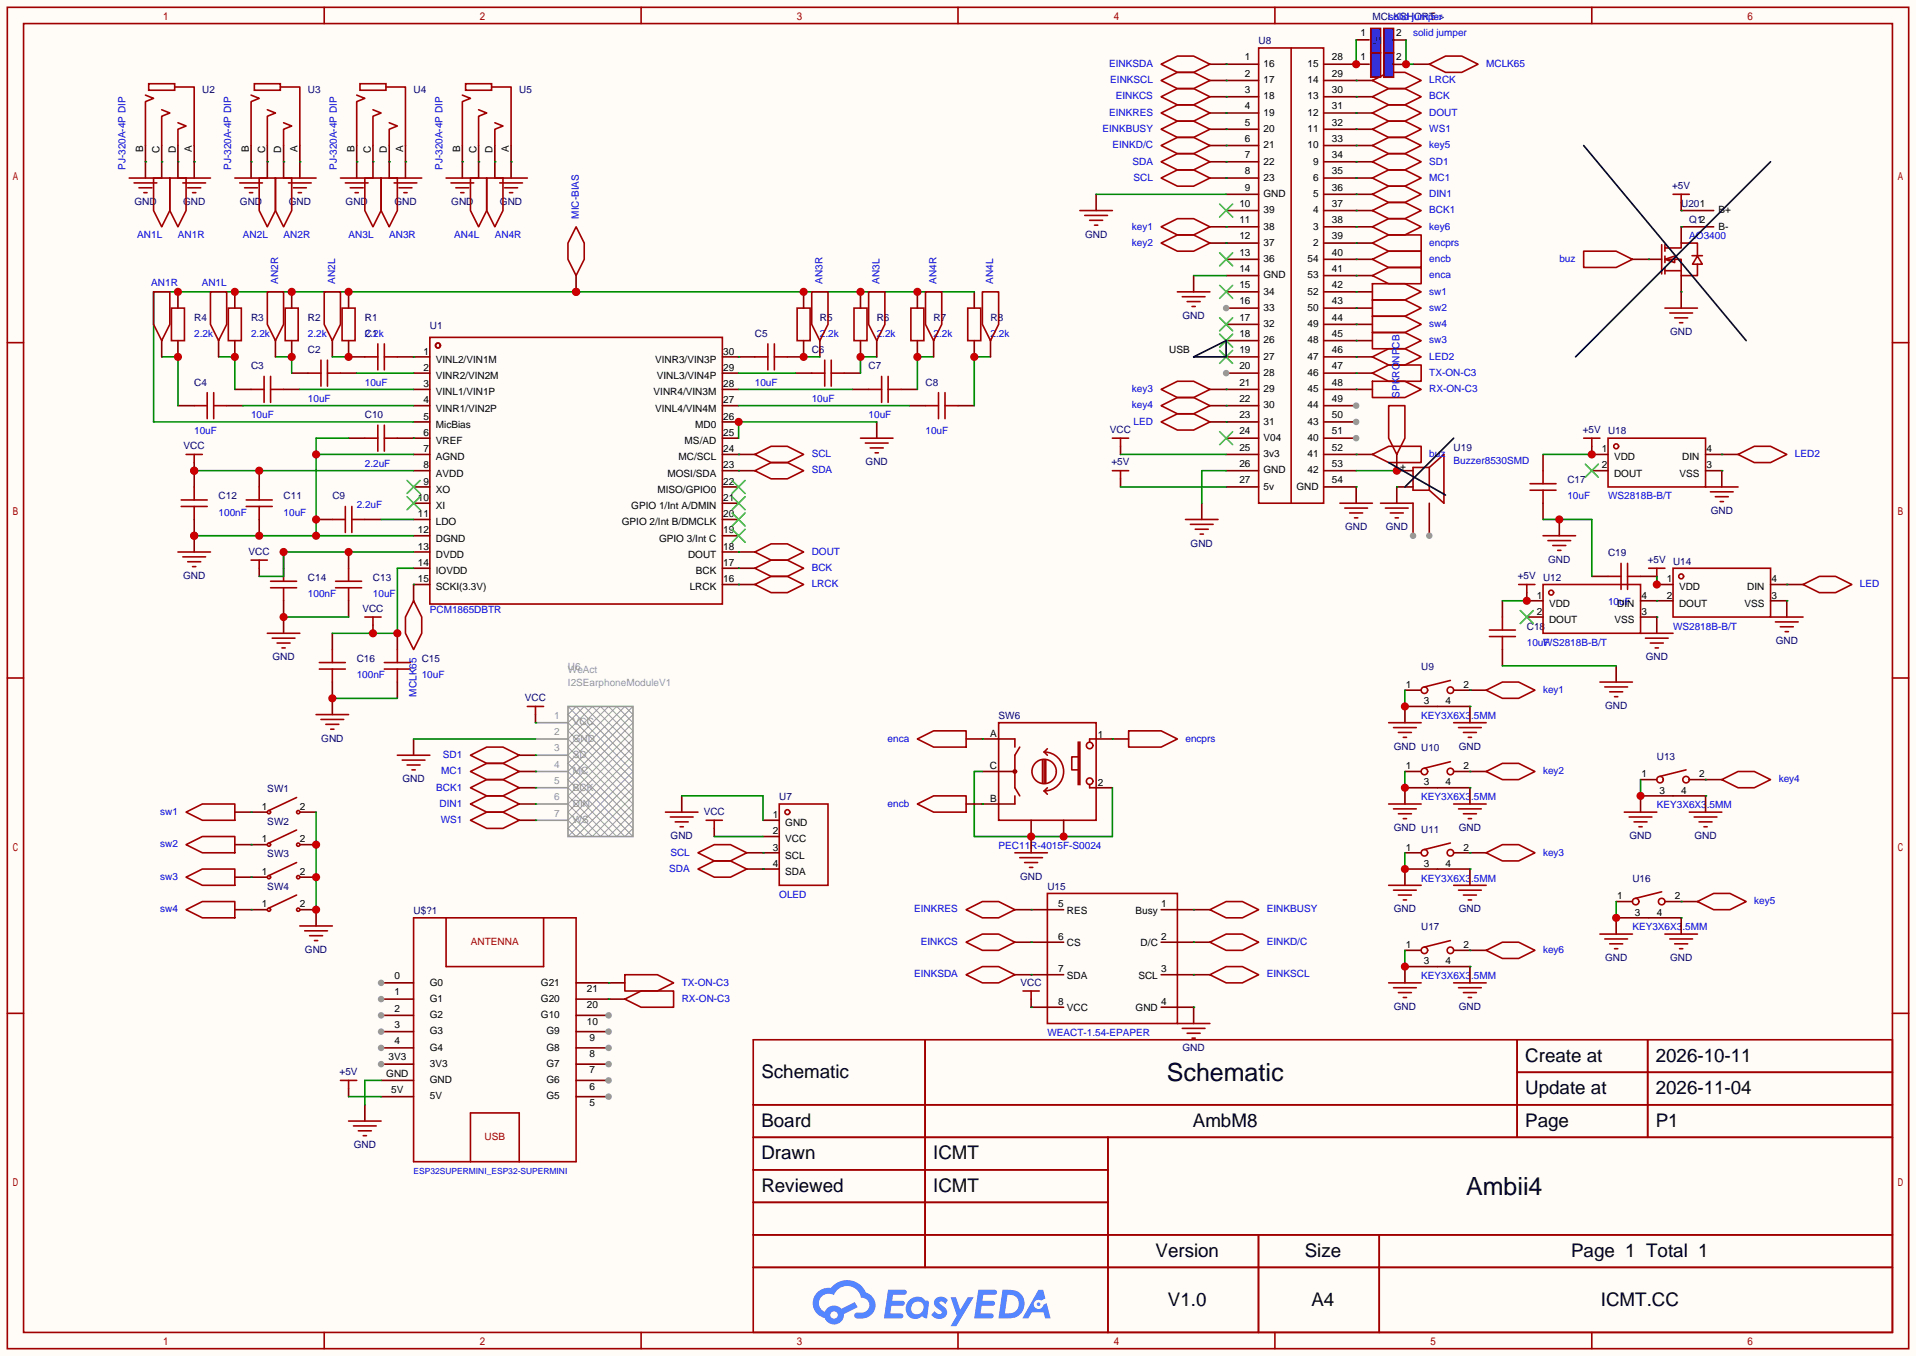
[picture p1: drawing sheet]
<svg xmlns="http://www.w3.org/2000/svg" width="299mm" height="212mm" viewBox="0 0 299 212" stroke-linecap="round" stroke-linejoin="round" font-family="sans-serif">
<defs><g id="words">
<g font-size="3.9">
<text x="182.4" y="168.9">Schematic</text>
<text x="229.1" y="186.7">Ambii4</text>
</g>
<g font-size="2.9">
<text x="238.4" y="165.9">Create at</text>
<text x="258.8" y="165.9">2026-10-11</text>
<text x="119" y="168.4">Schematic</text>
<text x="238.4" y="170.9">Update at</text>
<text x="258.8" y="170.9">2026-11-04</text>
<text x="119" y="176">Board</text>
<text x="186.4" y="176">AmbM8</text>
<text x="238.4" y="176">Page</text>
<text x="258.8" y="176">P1</text>
<text x="119" y="181.1">Drawn</text>
<text x="145.9" y="181.1">ICMT</text>
<text x="119" y="186.2">Reviewed</text>
<text x="145.9" y="186.2">ICMT</text>
<text x="180.6" y="196.3">Version</text>
<text x="203.9" y="196.3">Size</text>
<text x="245.6" y="196.3">Page 1 Total 1</text>
<text x="182.6" y="204">V1.0</text>
<text x="205" y="204">A4</text>
<text x="250.2" y="204">ICMT.CC</text>
</g>
<g font-size="1.6">
<text x="212.6" y="5.6">1</text>
<text x="218.2" y="5.6">2</text>
<text x="194.6" y="9.4">1</text>
<text x="194.6" y="12">2</text>
<text x="197.5" y="10.5">16</text>
<text x="204.4" y="10.5">15</text>
<text x="208.2" y="9.4">28</text>
<text x="208.2" y="12">29</text>
<text x="212.6" y="9.4">1</text>
<text x="218.2" y="9.4">2</text>
<text x="194.6" y="14.5">3</text>
<text x="194.6" y="17.1">4</text>
<text x="197.5" y="13">17</text>
<text x="197.5" y="15.5">18</text>
<text x="204.4" y="13">14</text>
<text x="204.4" y="15.5">13</text>
<text x="208.2" y="14.5">30</text>
<text x="208.2" y="17.1">31</text>
<text x="22.4" y="23.8" transform="rotate(-90 22.4 23.8)">B</text>
<text x="24.9" y="23.9" transform="rotate(-90 24.9 23.9)">C</text>
<text x="27.5" y="23.9" transform="rotate(-90 27.5 23.9)">D</text>
<text x="30" y="23.8" transform="rotate(-90 30 23.8)">A</text>
<text x="38.9" y="23.8" transform="rotate(-90 38.9 23.8)">B</text>
<text x="41.4" y="23.9" transform="rotate(-90 41.4 23.9)">C</text>
<text x="44" y="23.9" transform="rotate(-90 44 23.9)">D</text>
<text x="46.5" y="23.8" transform="rotate(-90 46.5 23.8)">A</text>
<text x="55.4" y="23.8" transform="rotate(-90 55.4 23.8)">B</text>
<text x="57.9" y="23.9" transform="rotate(-90 57.9 23.9)">C</text>
<text x="60.5" y="23.9" transform="rotate(-90 60.5 23.9)">D</text>
<text x="63" y="23.8" transform="rotate(-90 63 23.8)">A</text>
<text x="71.9" y="23.8" transform="rotate(-90 71.9 23.8)">B</text>
<text x="74.5" y="23.9" transform="rotate(-90 74.5 23.9)">C</text>
<text x="77" y="23.9" transform="rotate(-90 77 23.9)">D</text>
<text x="79.5" y="23.8" transform="rotate(-90 79.5 23.8)">A</text>
<text x="194.6" y="19.6">5</text>
<text x="194.6" y="22.1">6</text>
<text x="197.5" y="18.1">19</text>
<text x="197.5" y="20.6">20</text>
<text x="197.5" y="23.2">21</text>
<text x="204.4" y="18.1">12</text>
<text x="204.4" y="20.6">11</text>
<text x="204.4" y="23.2">10</text>
<text x="208.2" y="19.6">32</text>
<text x="208.2" y="22.1">33</text>
<text x="194.6" y="24.7">7</text>
<text x="194.6" y="27.2">8</text>
<text x="194.6" y="29.8">9</text>
<text x="197.5" y="25.7">22</text>
<text x="197.5" y="28.2">23</text>
<text x="205.3" y="25.7">9</text>
<text x="205.3" y="28.2">6</text>
<text x="208.2" y="24.7">34</text>
<text x="208.2" y="27.2">35</text>
<text x="208.2" y="29.8">36</text>
<text x="193.7" y="32.3">10</text>
<text x="193.7" y="34.8">11</text>
<text x="197.5" y="30.8">GND</text>
<text x="197.5" y="33.3">39</text>
<text x="197.5" y="35.9">38</text>
<text x="205.3" y="30.8">5</text>
<text x="205.3" y="33.3">4</text>
<text x="205.3" y="35.9">3</text>
<text x="208.2" y="32.3">37</text>
<text x="208.2" y="34.8">38</text>
<text x="268.6" y="33.3">B+</text>
<text x="268.6" y="35.9">B-</text>
<text x="193.7" y="37.4">12</text>
<text x="193.7" y="39.9">13</text>
<text x="197.5" y="38.4">37</text>
<text x="197.5" y="40.9">36</text>
<text x="204.4" y="40.9">54</text>
<text x="205.3" y="38.4">2</text>
<text x="208.2" y="37.4">39</text>
<text x="208.2" y="39.9">40</text>
<text x="193.7" y="42.5">14</text>
<text x="193.7" y="45">15</text>
<text x="193.7" y="47.5">16</text>
<text x="197.5" y="43.5">GND</text>
<text x="197.5" y="46">34</text>
<text x="204.4" y="43.5">53</text>
<text x="204.4" y="46">52</text>
<text x="208.2" y="42.5">41</text>
<text x="208.2" y="45">42</text>
<text x="208.2" y="47.5">43</text>
<text x="193.7" y="50.1">17</text>
<text x="193.7" y="52.6">18</text>
<text x="197.5" y="48.6">33</text>
<text x="197.5" y="51.1">32</text>
<text x="197.5" y="53.6">26</text>
<text x="204.4" y="48.6">50</text>
<text x="204.4" y="51.1">49</text>
<text x="204.4" y="53.6">48</text>
<text x="208.2" y="50.1">44</text>
<text x="208.2" y="52.6">45</text>
<text x="66.2" y="55.4">1</text>
<text x="66.2" y="57.9">2</text>
<text x="68.1" y="56.7">VINL2/VIN1M</text>
<text x="68.1" y="59.2">VINR2/VIN2M</text>
<text x="102.4" y="56.7">VINR3/VIN3P</text>
<text x="102.7" y="59.2">VINL3/VIN4P</text>
<text x="113" y="57.9">29</text>
<text x="113" y="55.4">30</text>
<text x="182.8" y="55.2">USB</text>
<text x="193.7" y="55.2">19</text>
<text x="193.7" y="57.7">20</text>
<text x="197.5" y="56.2">27</text>
<text x="197.5" y="58.7">28</text>
<text x="204.4" y="56.2">47</text>
<text x="204.4" y="58.7">46</text>
<text x="208.2" y="55.2">46</text>
<text x="208.2" y="57.7">47</text>
<text x="66.2" y="60.5">3</text>
<text x="66.2" y="63">4</text>
<text x="66.2" y="65.6">5</text>
<text x="68.1" y="61.8">VINL1/VIN1P</text>
<text x="68.1" y="64.3">VINR1/VIN2P</text>
<text x="102.2" y="61.8">VINR4/VIN3M</text>
<text x="102.4" y="64.3">VINL4/VIN4M</text>
<text x="113" y="65.6">26</text>
<text x="113" y="63">27</text>
<text x="113" y="60.5">28</text>
<text x="193.7" y="60.2">21</text>
<text x="193.7" y="62.8">22</text>
<text x="193.7" y="65.3">23</text>
<text x="197.5" y="61.3">29</text>
<text x="197.5" y="63.8">30</text>
<text x="204.4" y="61.3">45</text>
<text x="204.4" y="63.8">44</text>
<text x="208.2" y="60.2">48</text>
<text x="208.2" y="62.8">49</text>
<text x="208.2" y="65.3">50</text>
<text x="66.2" y="68.1">6</text>
<text x="66.2" y="70.6">7</text>
<text x="68.1" y="66.8">MicBias</text>
<text x="68.1" y="69.4">VREF</text>
<text x="68.1" y="71.9">AGND</text>
<text x="106.1" y="71.9">MC/SCL</text>
<text x="107" y="69.4">MS/AD</text>
<text x="108.7" y="66.8">MD0</text>
<text x="113" y="70.6">24</text>
<text x="113" y="68.1">25</text>
<text x="193.7" y="67.9">24</text>
<text x="193.7" y="70.4">25</text>
<text x="197.5" y="66.3">31</text>
<text x="197.5" y="68.9">V04</text>
<text x="197.5" y="71.4">3v3</text>
<text x="204.4" y="66.3">43</text>
<text x="204.4" y="68.9">40</text>
<text x="204.4" y="71.4">41</text>
<text x="208.2" y="67.9">51</text>
<text x="208.2" y="70.4">52</text>
<text x="250.3" y="70.6">1</text>
<text x="252.3" y="71.9">VDD</text>
<text x="262.9" y="71.9">DIN</text>
<text x="266.7" y="70.6">4</text>
<text x="66.2" y="73.2">8</text>
<text x="66.2" y="75.7">9</text>
<text x="68.1" y="74.5">AVDD</text>
<text x="68.1" y="77">XO</text>
<text x="102.8" y="77">MISO/GPIO0</text>
<text x="104.3" y="74.5">MOSI/SDA</text>
<text x="113" y="75.7">22</text>
<text x="113" y="73.2">23</text>
<text x="193.7" y="72.9">26</text>
<text x="193.7" y="75.5">27</text>
<text x="197.5" y="74">GND</text>
<text x="197.5" y="76.5">5v</text>
<text x="202.6" y="76.5">GND</text>
<text x="204.4" y="74">42</text>
<text x="208.2" y="72.9">53</text>
<text x="208.2" y="75.5">54</text>
<text x="218.8" y="73.4">+</text>
<text x="250.3" y="73.2">2</text>
<text x="252.3" y="74.5">DOUT</text>
<text x="262.5" y="74.5">VSS</text>
<text x="266.7" y="73.2">3</text>
<text x="65.3" y="78.3">10</text>
<text x="65.3" y="80.8">11</text>
<text x="65.3" y="83.3">12</text>
<text x="68.1" y="79.5">XI</text>
<text x="68.1" y="82.1">LDO</text>
<text x="97.2" y="82.1">GPIO 2/Int B/DMCLK</text>
<text x="98.7" y="79.5">GPIO 1/Int A/DMIN</text>
<text x="113" y="83.3">19</text>
<text x="113" y="80.8">20</text>
<text x="113" y="78.3">21</text>
<text x="65.3" y="85.9">13</text>
<text x="65.3" y="88.4">14</text>
<text x="68.1" y="84.6">DGND</text>
<text x="68.1" y="87.2">DVDD</text>
<text x="68.1" y="89.7">IOVDD</text>
<text x="103" y="84.6">GPIO 3/Int C</text>
<text x="107.5" y="87.2">DOUT</text>
<text x="108.8" y="89.7">BCK</text>
<text x="113" y="88.4">17</text>
<text x="113" y="85.9">18</text>
<text x="65.3" y="91">15</text>
<text x="68.1" y="92.2">SCKI(3.3V)</text>
<text x="107.8" y="92.2">LRCK</text>
<text x="113" y="91">16</text>
<text x="240.2" y="93.5">1</text>
<text x="242.1" y="94.8">VDD</text>
<text x="252.8" y="94.8">DIN</text>
<text x="256.5" y="93.5">4</text>
<text x="260.5" y="91">1</text>
<text x="260.5" y="93.5">2</text>
<text x="262.4" y="92.2">VDD</text>
<text x="262.4" y="94.8">DOUT</text>
<text x="272.7" y="94.8">VSS</text>
<text x="273.1" y="92.2">DIN</text>
<text x="276.9" y="93.5">3</text>
<text x="276.9" y="91">4</text>
<text x="240.2" y="96">2</text>
<text x="242.1" y="97.3">DOUT</text>
<text x="252.3" y="97.3">VSS</text>
<text x="256.5" y="96">3</text>
<text x="219.7" y="107.5">1</text>
<text x="228.7" y="107.5">2</text>
<text x="222.5" y="110">3</text>
<text x="225.9" y="110">4</text>
<text x="154.8" y="115.1">A</text>
<text x="171.6" y="115.2">1</text>
<text x="154.7" y="120.2">C</text>
<text x="154.8" y="125.3">B</text>
<text x="171.6" y="122.9">2</text>
<text x="219.7" y="120.2">1</text>
<text x="222.5" y="122.7">3</text>
<text x="225.9" y="122.7">4</text>
<text x="228.7" y="120.2">2</text>
<text x="256.6" y="121.4">1</text>
<text x="259.4" y="124">3</text>
<text x="262.8" y="124">4</text>
<text x="265.6" y="121.4">2</text>
<text x="40.9" y="131.6">1</text>
<text x="40.9" y="126.5">1</text>
<text x="46.9" y="131.6">2</text>
<text x="46.9" y="126.5">2</text>
<text x="120.8" y="127.8">1</text>
<text x="120.8" y="130.3">2</text>
<text x="122.7" y="129.1">GND</text>
<text x="122.7" y="131.6">VCC</text>
<text x="40.9" y="136.7">1</text>
<text x="46.9" y="136.7">2</text>
<text x="120.8" y="132.9">3</text>
<text x="120.8" y="135.4">4</text>
<text x="122.7" y="134.1">SCL</text>
<text x="122.7" y="136.7">SDA</text>
<text x="219.7" y="132.9">1</text>
<text x="222.5" y="135.4">3</text>
<text x="225.9" y="135.4">4</text>
<text x="228.7" y="132.9">2</text>
<text x="40.9" y="141.8">1</text>
<text x="46.9" y="141.8">2</text>
<text x="165.4" y="141.8">5</text>
<text x="166.8" y="142.8">RES</text>
<text x="177.5" y="142.8">Busy</text>
<text x="181.5" y="141.8">1</text>
<text x="252.8" y="140.5">1</text>
<text x="255.5" y="143">3</text>
<text x="259" y="143">4</text>
<text x="261.7" y="140.5">2</text>
<text x="165.4" y="146.8">6</text>
<text x="166.8" y="147.9">CS</text>
<text x="178.3" y="147.9">D/C</text>
<text x="181.5" y="146.8">2</text>
<text x="219.7" y="148.1">1</text>
<text x="228.7" y="148.1">2</text>
<text x="61.7" y="153">0</text>
<text x="61.7" y="155.5">1</text>
<text x="67.2" y="154">G0</text>
<text x="84.6" y="154">G21</text>
<text x="91.7" y="155">21</text>
<text x="165.4" y="151.9">7</text>
<text x="166.8" y="152.9">SDA</text>
<text x="177.9" y="152.9">SCL</text>
<text x="181.5" y="151.9">3</text>
<text x="222.5" y="150.7">3</text>
<text x="225.9" y="150.7">4</text>
<text x="61.7" y="158">2</text>
<text x="61.7" y="160.6">3</text>
<text x="67.2" y="156.5">G1</text>
<text x="67.2" y="159.1">G2</text>
<text x="67.2" y="161.6">G3</text>
<text x="84.6" y="159.1">G10</text>
<text x="84.6" y="156.5">G20</text>
<text x="85.4" y="161.6">G9</text>
<text x="91.7" y="160.1">10</text>
<text x="91.7" y="157.5">20</text>
<text x="165.4" y="157">8</text>
<text x="166.8" y="158">VCC</text>
<text x="177.5" y="158">GND</text>
<text x="181.5" y="157">4</text>
<text x="60.7" y="165.7">3V3</text>
<text x="61.7" y="163.1">4</text>
<text x="67.2" y="166.7">3V3</text>
<text x="67.2" y="164.1">G4</text>
<text x="85.4" y="166.7">G7</text>
<text x="85.4" y="164.1">G8</text>
<text x="92.1" y="167.7">7</text>
<text x="92.1" y="165.1">8</text>
<text x="92.1" y="162.6">9</text>
<text x="60.4" y="168.2">GND</text>
<text x="61.1" y="170.7">5V</text>
<text x="67.2" y="171.8">5V</text>
<text x="67.2" y="169.2">GND</text>
<text x="85.4" y="171.8">G5</text>
<text x="85.4" y="169.2">G6</text>
<text x="92.1" y="172.8">5</text>
<text x="92.1" y="170.2">6</text>
</g>
<g font-size="1.6" fill="#000080">
<text x="214.5" y="3.1">MCLKSHORT-&gt;</text>
<text x="196.7" y="6.9">U8</text>
<text x="214.5" y="6.9">J1</text>
<text x="31.6" y="14.5">U2</text>
<text x="48.1" y="14.5">U3</text>
<text x="64.6" y="14.5">U4</text>
<text x="81.2" y="14.5">U5</text>
<text x="261.4" y="29.5">+5V</text>
<text x="21" y="32.1">GND</text>
<text x="28.6" y="32.1">GND</text>
<text x="37.5" y="32.1">GND</text>
<text x="45.1" y="32.1">GND</text>
<text x="54" y="32.1">GND</text>
<text x="61.6" y="32.1">GND</text>
<text x="70.5" y="32.1">GND</text>
<text x="78.1" y="32.1">GND</text>
<text x="262.8" y="32.3">U201</text>
<text x="264" y="34.8">Q12</text>
<text x="169.6" y="37.1">GND</text>
<text x="30.4" y="50.1">R4</text>
<text x="39.2" y="50.1">R3</text>
<text x="48.1" y="50.1">R2</text>
<text x="57" y="50.1">R1</text>
<text x="57" y="52.6">C1</text>
<text x="67.2" y="51.4">U1</text>
<text x="118" y="52.6">C5</text>
<text x="128.1" y="50.1">R5</text>
<text x="137" y="50.1">R6</text>
<text x="145.9" y="50.1">R7</text>
<text x="154.8" y="50.1">R8</text>
<text x="184.8" y="49.8">GND</text>
<text x="261" y="52.4">GND</text>
<text x="39.2" y="57.7">C3</text>
<text x="48.1" y="55.2">C2</text>
<text x="126.9" y="55.2">C6</text>
<text x="135.8" y="57.7">C7</text>
<text x="30.4" y="60.2">C4</text>
<text x="57" y="65.3">C10</text>
<text x="144.7" y="60.2">C8</text>
<text x="28.7" y="70.2">VCC</text>
<text x="173.5" y="67.6">VCC</text>
<text x="227.2" y="70.4">U19</text>
<text x="247.4" y="67.6">+5V</text>
<text x="251.3" y="67.9">U18</text>
<text x="135.3" y="72.7">GND</text>
<text x="173.7" y="72.7">+5V</text>
<text x="245" y="75.5">C17</text>
<text x="34.2" y="78">C12</text>
<text x="44.3" y="78">C11</text>
<text x="51.9" y="78">C9</text>
<text x="210.2" y="82.9">GND</text>
<text x="216.6" y="82.9">GND</text>
<text x="267.4" y="80.3">GND</text>
<text x="38.9" y="86.7">VCC</text>
<text x="186.1" y="85.4">GND</text>
<text x="242" y="87.9">GND</text>
<text x="251.3" y="86.9">C19</text>
<text x="257.5" y="87.9">+5V</text>
<text x="261.5" y="88.2">U14</text>
<text x="28.6" y="90.5">GND</text>
<text x="48.1" y="90.7">C14</text>
<text x="56.6" y="95.6">VCC</text>
<text x="58.3" y="90.7">C13</text>
<text x="237.2" y="90.5">+5V</text>
<text x="241.2" y="90.7">U12</text>
<text x="238.6" y="98.3">C18</text>
<text x="277.5" y="100.6">GND</text>
<text x="42.6" y="103.2">GND</text>
<text x="55.8" y="103.4">C16</text>
<text x="65.9" y="103.4">C15</text>
<text x="222.1" y="104.7">U9</text>
<text x="257.2" y="103.2">GND</text>
<text x="82" y="109.5">VCC</text>
<text x="156.1" y="112.3">SW6</text>
<text x="250.9" y="110.8">GND</text>
<text x="50.2" y="115.9">GND</text>
<text x="217.8" y="117.1">GND U10</text>
<text x="228" y="117.1">GND</text>
<text x="259" y="118.7">U13</text>
<text x="41.8" y="123.7">SW1</text>
<text x="62.9" y="122.2">GND</text>
<text x="121.8" y="125">U7</text>
<text x="41.8" y="128.8">SW2</text>
<text x="104.8" y="131.1">GND</text>
<text x="110" y="127.3">VCC</text>
<text x="217.8" y="129.8">GND U11</text>
<text x="228" y="129.8">GND</text>
<text x="254.7" y="131.1">GND</text>
<text x="264.8" y="131.1">GND</text>
<text x="41.8" y="133.9">SW3</text>
<text x="159.4" y="137.5">GND</text>
<text x="255.1" y="137.7">U16</text>
<text x="41.8" y="139">SW4</text>
<text x="64.6" y="142.8">U$?1</text>
<text x="163.7" y="139">U15</text>
<text x="217.8" y="142.5">GND</text>
<text x="228" y="142.5">GND</text>
<text x="47.7" y="148.9">GND</text>
<text x="222.1" y="145.3">U17</text>
<text x="159.5" y="154">VCC</text>
<text x="250.9" y="150.2">GND</text>
<text x="261" y="150.2">GND</text>
<text x="217.8" y="157.8">GND</text>
<text x="228" y="157.8">GND</text>
<text x="53.1" y="167.9">+5V</text>
<text x="184.8" y="164.1">GND</text>
<text x="55.3" y="179.4">GND</text>
</g>
<g font-size="1.6" fill="#00f">
<text x="217" y="3.1">solid jumper</text>
<text x="220.9" y="5.6">solid jumper</text>
<text x="173.4" y="10.5">EINKSDA</text>
<text x="232.3" y="10.5">MCLK65</text>
<text x="173.5" y="13">EINKSCL</text>
<text x="174.4" y="15.5">EINKCS</text>
<text x="223.4" y="13">LRCK</text>
<text x="223.4" y="15.5">BCK</text>
<text x="172.3" y="20.6">EINKBUSY</text>
<text x="173.4" y="18.1">EINKRES</text>
<text x="173.9" y="23.2">EINKD/C</text>
<text x="223.4" y="18.1">DOUT</text>
<text x="223.4" y="20.6">WS1</text>
<text x="223.4" y="23.2">key5</text>
<text x="19.6" y="26.5" transform="rotate(-90 19.6 26.5)">PJ-320A-4P DIP</text>
<text x="36.1" y="26.5" transform="rotate(-90 36.1 26.5)">PJ-320A-4P DIP</text>
<text x="52.6" y="26.5" transform="rotate(-90 52.6 26.5)">PJ-320A-4P DIP</text>
<text x="69.1" y="26.5" transform="rotate(-90 69.1 26.5)">PJ-320A-4P DIP</text>
<text x="177" y="25.7">SDA</text>
<text x="177.2" y="28.2">SCL</text>
<text x="223.4" y="25.7">SD1</text>
<text x="223.4" y="28.2">MC1</text>
<text x="90.5" y="34.2" transform="rotate(-90 90.5 34.2)">MIC-BIAS</text>
<text x="176.9" y="35.9">key1</text>
<text x="223.4" y="33.3">BCK1</text>
<text x="223.4" y="30.8">DIN1</text>
<text x="223.4" y="35.9">key6</text>
<text x="21.5" y="37.1">AN1L</text>
<text x="27.8" y="37.1">AN1R</text>
<text x="38" y="37.1">AN2L</text>
<text x="44.3" y="37.1">AN2R</text>
<text x="54.5" y="37.1">AN3L</text>
<text x="60.8" y="37.1">AN3R</text>
<text x="71" y="37.1">AN4L</text>
<text x="77.3" y="37.1">AN4R</text>
<text x="176.9" y="38.4">key2</text>
<text x="223.4" y="40.9">encb</text>
<text x="223.4" y="38.4">encprs</text>
<text x="243.7" y="40.9">buz</text>
<text x="264" y="37.4">AO3400</text>
<text x="23.6" y="44.8">AN1R</text>
<text x="31.5" y="44.8">AN1L</text>
<text x="43.5" y="44.3" transform="rotate(-90 43.5 44.3)">AN2R</text>
<text x="52.4" y="44.3" transform="rotate(-90 52.4 44.3)">AN2L</text>
<text x="128.6" y="44.3" transform="rotate(-90 128.6 44.3)">AN3R</text>
<text x="137.5" y="44.3" transform="rotate(-90 137.5 44.3)">AN3L</text>
<text x="146.4" y="44.3" transform="rotate(-90 146.4 44.3)">AN4R</text>
<text x="155.2" y="44.3" transform="rotate(-90 155.2 44.3)">AN4L</text>
<text x="223.4" y="46">sw1</text>
<text x="223.4" y="43.5">enca</text>
<text x="30.4" y="52.6">2.2k</text>
<text x="39.2" y="52.6">2.2k</text>
<text x="48.1" y="52.6">2.2k</text>
<text x="57" y="52.6">2.2k</text>
<text x="128.1" y="52.6">2.2k</text>
<text x="137" y="52.6">2.2k</text>
<text x="145.9" y="52.6">2.2k</text>
<text x="154.8" y="52.6">2.2k</text>
<text x="223.4" y="53.6">sw3</text>
<text x="223.4" y="51.1">sw4</text>
<text x="223.4" y="48.6">sw2</text>
<text x="223.4" y="58.7">TX-ON-C3</text>
<text x="223.4" y="56.2">LED2</text>
<text x="39.2" y="65.3">10uF</text>
<text x="48.1" y="62.8">10uF</text>
<text x="57" y="60.2">10uF</text>
<text x="118" y="60.2">10uF</text>
<text x="126.9" y="62.8">10uF</text>
<text x="135.8" y="65.3">10uF</text>
<text x="176.9" y="63.8">key4</text>
<text x="176.9" y="61.3">key3</text>
<text x="218.7" y="62.1" transform="rotate(-90 218.7 62.1)">SPKRONPCB</text>
<text x="223.4" y="61.3">RX-ON-C3</text>
<text x="30.4" y="67.9">10uF</text>
<text x="126.9" y="71.4">SCL</text>
<text x="144.7" y="67.9">10uF</text>
<text x="177.2" y="66.3">LED</text>
<text x="223.4" y="71.4">buz</text>
<text x="280.5" y="71.4">LED2</text>
<text x="57" y="72.9">2.2uF</text>
<text x="126.9" y="74">SDA</text>
<text x="227.2" y="72.4">Buzzer8530SMD</text>
<text x="34.2" y="80.6">100nF</text>
<text x="44.3" y="80.6">10uF</text>
<text x="55.8" y="79.3">2.2uF</text>
<text x="245" y="78">10uF</text>
<text x="251.3" y="78">WS2818B-B/T</text>
<text x="126.9" y="89.2">BCK</text>
<text x="126.9" y="86.7">DOUT</text>
<text x="48.1" y="93.3">100nF</text>
<text x="58.3" y="93.3">10uF</text>
<text x="67.2" y="95.8">PCM1865DBTR</text>
<text x="126.9" y="91.7">LRCK</text>
<text x="251.3" y="94.5">10uF</text>
<text x="290.7" y="91.7">LED</text>
<text x="238.6" y="100.9">10uF</text>
<text x="241.2" y="100.9">WS2818B-B/T</text>
<text x="261.5" y="98.3">WS2818B-B/T</text>
<text x="55.8" y="106">100nF</text>
<text x="65.9" y="106">10uF</text>
<text x="65.1" y="108.8" transform="rotate(-90 65.1 108.8)">MCLK65</text>
<text x="222.1" y="112.3">KEY3X6X3.5MM</text>
<text x="241.2" y="108.3">key1</text>
<text x="69.2" y="118.4">SD1</text>
<text x="138.7" y="115.9">enca</text>
<text x="185.3" y="115.9">encprs</text>
<text x="68.2" y="123.5">BCK1</text>
<text x="69" y="121">MC1</text>
<text x="222.1" y="125">KEY3X6X3.5MM</text>
<text x="241.2" y="121">key2</text>
<text x="278" y="122.2">key4</text>
<text x="25" y="127.3">sw1</text>
<text x="68.7" y="126">DIN1</text>
<text x="68.9" y="128.6">WS1</text>
<text x="138.7" y="126">encb</text>
<text x="259" y="126.3">KEY3X6X3.5MM</text>
<text x="25" y="132.4">sw2</text>
<text x="25" y="137.5">sw3</text>
<text x="104.6" y="136.2">SDA</text>
<text x="104.8" y="133.7">SCL</text>
<text x="156.1" y="132.6">PEC11R-4015F-S0024</text>
<text x="222.1" y="137.7">KEY3X6X3.5MM</text>
<text x="241.2" y="133.7">key3</text>
<text x="25" y="142.5">sw4</text>
<text x="121.8" y="140.3">OLED</text>
<text x="142.9" y="142.5">EINKRES</text>
<text x="198" y="142.5">EINKBUSY</text>
<text x="274.2" y="141.3">key5</text>
<text x="143.9" y="147.6">EINKCS</text>
<text x="198" y="147.6">EINKD/C</text>
<text x="241.2" y="148.9">key6</text>
<text x="255.1" y="145.3">KEY3X6X3.5MM</text>
<text x="106.6" y="154">TX-ON-C3</text>
<text x="142.9" y="152.7">EINKSDA</text>
<text x="198" y="152.7">EINKSCL</text>
<text x="222.1" y="153">KEY3X6X3.5MM</text>
<text x="106.6" y="156.5">RX-ON-C3</text>
<text x="163.7" y="161.8">WEACT-1.54-EPAPER</text>
</g>
<g font-size="1.6" fill="#999">
<text x="88.8" y="105.2">WeAct</text>
<text x="88.8" y="107.2">I2SEarphoneModuleV1</text>
<text x="88.8" y="104.7">U6</text>
<text x="86.6" y="112.3">1</text>
<text x="89.5" y="113.3">VCC</text>
<text x="86.6" y="114.9">2</text>
<text x="86.6" y="117.4">3</text>
<text x="86.6" y="119.9">4</text>
<text x="89.5" y="115.9">GND</text>
<text x="89.5" y="118.4">SD</text>
<text x="86.6" y="122.5">5</text>
<text x="86.6" y="125">6</text>
<text x="89.5" y="121">MC</text>
<text x="89.5" y="123.5">BCK</text>
<text x="86.6" y="127.6">7</text>
<text x="89.5" y="126">DIN</text>
<text x="89.5" y="128.6">WS</text>
</g>
<g font-size="1.6" fill="#a00000">
<text x="73.6" y="147.6">ANTENNA</text>
<text x="75.7" y="178.1">USB</text>
</g>
<text font-size="1.3" fill="#00f" x="64.6" y="183.4">ESP32SUPERMINI_ESP32-SUPERMINI</text>
</g></defs>
<path d="M0 0h299.5v211.8h-299.5z" fill="#fffcf7"/>
<g fill="none" stroke="#a10000" stroke-width=".25">
<path d="M1.1 1.1h297.2v209.6h-297.2zM3.7 3.7h292.1v204.5h-292.1zM50.7 1.1v2.6M100.2 1.1v2.6M149.7 1.1v2.6M199.3 1.1v2.6M248.8 1.1v2.6M1.1 53.5h2.6M295.8 53.5h2.5M1.1 105.9h2.6M295.8 105.9h2.5M1.1 158.3h2.6"/>
<path d="M295.8 158.3h2.5M117.7 162.4h178.1v45.8h-178.1zM117.7 172.6h178.1M117.7 177.7h178.1M144.6 162.4v35.6M173.2 177.7v30.5M237.1 162.4v15.3M237.1 167.5h58.7M257.5 162.4v15.3M117.7 182.8h55.5M117.7 192.9h178.1M117.7 187.8h55.5"/>
<path d="M117.7 198h178.1M196.7 192.9v15.3M215.6 192.9v15.3M50.7 208.2v2.5M100.2 208.2v2.5M149.7 208.2v2.5M199.3 208.2v2.5M248.8 208.2v2.5"/>
</g>
<g fill="#5487ff">
<path d="M146.3 202.8a1.3 1.3 0 0 1 1.8 .3l-.4 .6a.54 .54 0 0 0-.9-.2l.1 .1a2.32 2.32 0 0 1 1.1 1.4 1.36 1.36 0 0 1-1.1 1.1 1.36 1.36 0 0 1-1.4-.7l.6-.6a.7 .7 0 0 0 1.1 .3l-.1-.3a1.6 1.6 0 0 1-1.1-1.6z"/>
<path d="M148.6 202.7h.8l.7 1.9 1.2-1.9h.9l-2.7 4.5h-.9l.9-1.7z"/>
<path d="M138.8 201.5h1.6a1.31 1.31 0 0 1 1.3 .2 .4 .4 0 0 1-.4 .6h-1.7l-.2 .9h1.7a.4 .4 0 0 1 .3 .4 .4 .4 0 0 1-.4 .4h-1.7l-.1 1.2h.8a1.23 1.23 0 0 1 1.1 .2 .39 .39 0 0 1-.3 .6h-2.6z"/>
<path d="M152.9 201.5h1.6a1.32 1.32 0 0 1 1.3 .2 .39 .39 0 0 1-.4 .6h-1.7l-.2 .9h1.7a.4 .4 0 0 1 .3 .4 .4 .4 0 0 1-.4 .4h-1.7l-.1 1.2h.8a1.23 1.23 0 0 1 1.1 .2 .39 .39 0 0 1-.3 .6h-2.6z"/>
<path d="M162.3 201.5h.7l.4 1.3-.7 .4a.75 .75 0 0 0-1.1 .3 .75 .75 0 0 0 .5 1 .75 .75 0 0 0 1-.6l.5-.3 .6 2.4h-.8l-.3-1h-1.8l-.6 1h-.9z"/>
<path d="M156.7 201.5l-.6 4.5h1.4a2.27 2.27 0 0 0 2.5-1.7 2.27 2.27 0 0 0-1.3-2.7zM157.5 202.3a1.5 1.5 0 0 1 1.8 1.5 1.5 1.5 0 0 1-2 1.4h-.2z"/>
<path d="M142.1 203.1a1.62 1.62 0 0 0-.4 2.1 1.62 1.62 0 0 0 2.1 .7l.3-.3 .4 .3 .4 .1 .3-2.5-.2-.3h-.1a.57 .57 0 0 1-.6-.4 1.73 1.73 0 0 0-2.2 .3zM142.7 203.6a.96 .96 0 0 1 1.5 0 .96 .96 0 0 1-.2 1.5 .95 .95 0 0 1-1.4-.1 .95 .95 0 0 1 .1-1.4z"/>
<path d="M127.8 201.9a2.37 2.37 0 0 0 1.1 4 1.54 1.54 0 0 0 1.8 1 1.54 1.54 0 0 0 1.2-1.6l2.2-1.1-.5-.8-2.1 1.1a1.57 1.57 0 0 0-2.6 .4 1.5 1.5 0 0 1-.7-2.1 1.5 1.5 0 0 1 2.1-.5 2.23 2.23 0 0 1 2.3-1.4 2.23 2.23 0 0 1 2 1.8 1.16 1.16 0 0 1 1.3 1.1 1.16 1.16 0 0 1-1.1 1.3h-.7a.47 .47 0 0 0-.6 .3 .47 .47 0 0 0 .5 .6 2.23 2.23 0 0 0 2.2-.7 2.23 2.23 0 0 0 .4-2.3 2.16 2.16 0 0 0-1.3-1.1 3.2 3.2 0 0 0-5.4-.7h-.4a2.55 2.55 0 0 0-1.7 .7zM129.8 205.4a.58 .58 0 0 1 1.1 0 .58 .58 0 0 1-1.1 0z"/>
<circle cx="162.3" cy="203.8" r=".28"/>
</g>
<g fill="none" stroke="#a10000" stroke-width=".25">
<path d="M26.8 48.1h2v5.1h-2zM35.7 48.1h2v5.1h-2zM44.6 48.1h2v5.1h-2zM53.5 48.1h2v5.1h-2zM67.2 52.7h45.7v41.7h-45.7zM124.6 48.1h2v5.1h-2zM133.5 48.1h2v5.1h-2zM142.4 48.1h2v5.1h-2zM151.3 48.1h2v5.1h-2z"/>
<circle cx="68.5" cy="54" r=".38"/>
</g>
<g fill="none" stroke="#870000" stroke-width=".25">
<path d="M27.8 45.6v2.5M27.8 53.2v2.6M36.7 45.6v2.5M36.7 53.2v2.6M45.6 45.6v2.5M45.6 53.2v2.6M54.5 45.6v2.5M54.5 53.2v2.6M64.6 55.8h2.6M64.6 58.3h2.6M112.9 55.8h2.5M112.9 58.3h2.5"/>
<path d="M125.6 45.6v2.5M125.6 53.2v2.6M134.5 45.6v2.5M134.5 53.2v2.6M143.4 45.6v2.5M143.4 53.2v2.6M152.3 45.6v2.5M152.3 53.2v2.6M64.6 60.8h2.6M64.6 63.4h2.6M64.6 65.9h2.6M64.6 68.5h2.6"/>
<path d="M64.6 71h2.6M64.6 73.5h2.6M64.6 76.1h2.6M64.6 78.6h2.6M112.9 60.8h2.5M112.9 63.4h2.5M112.9 65.9h2.5M112.9 68.5h2.5M112.9 71h2.5M112.9 73.5h2.5M112.9 76.1h2.5M112.9 78.6h2.5"/>
<path d="M64.6 81.2h2.6M64.6 83.7h2.6M64.6 86.2h2.6M64.6 88.8h2.6M64.6 91.3h2.6M112.9 81.2h2.5M112.9 83.7h2.5M112.9 86.2h2.5M112.9 88.8h2.5M112.9 91.3h2.5"/>
</g>
<path d="M63.6 75.1l2.1 2M63.6 77.6l2.1 2M65.7 75.1l-2.1 2M65.7 77.6l-2.1 2M114.4 77.6l2.1 2M114.4 75.1l2.1 2M116.5 77.6l-2.1 2M116.5 75.1l-2.1 2M114.4 82.7l2.1 2M114.4 80.1l2.1 2.1M116.5 82.7l-2.1 2M116.5 80.1l-2.1 2.1" fill="none" stroke="#3c3" stroke-width=".25"/>
<path d="M152.3 45.6h-128.3v20.3h40.6" fill="none" stroke="#008700" stroke-width=".25"/>
<g fill="#c00">
<circle cx="54.5" cy="45.6" r=".63"/>
<circle cx="45.6" cy="45.6" r=".63"/>
<circle cx="36.7" cy="45.6" r=".63"/>
<circle cx="27.8" cy="45.6" r=".63"/>
<circle cx="90" cy="45.6" r=".63"/>
<circle cx="125.6" cy="45.6" r=".63"/>
<circle cx="134.5" cy="45.6" r=".63"/>
<circle cx="143.4" cy="45.6" r=".63"/>
</g>
<g fill="none" stroke="#a10000" stroke-width=".25">
<path d="M41.3 58.8v4.1M42.3 58.8v4.1M48.1 58.3h2.1M50.2 56.3v4M51.2 58.3h2M51.2 56.3v4M57 55.8h2.1M59.1 53.7v4.1M60.1 55.8h2M60.1 53.7v4.1M118 55.8h2M120 53.7v4.1"/>
<path d="M121 55.8h2.1M121 53.7v4.1M126.9 58.3h2M128.9 56.3v4M129.9 58.3h2.1M129.9 56.3v4M137.8 58.8v4.1M138.8 58.8v4.1M30.4 63.4h2M32.4 61.3v4.1M33.4 63.4h2M33.4 61.3v4.1"/>
<path d="M38.5 78.1h4M38.5 79.1h4M39.2 60.8h2.1M40.5 76.1v2M40.5 79.1v2.1M42.3 60.8h2M135.8 60.8h2M138.8 60.8h2M144.7 63.4h2M146.7 61.3v4.1M147.7 63.4h2M147.7 61.3v4.1"/>
<path d="M239.1 75.6h4.1M239.1 76.6h4.1M241.2 73.5v2.1M241.2 76.6v2M52.5 90.8h4M52.5 91.8h4M54.5 88.8v2M54.5 91.8v2.1M232.8 98.4h4.1M232.8 99.4h4.1M234.8 96.4v2M234.8 99.4v2.1"/>
<path d="M251.3 90h2.1M253.4 88v4.1M254.4 90h2M254.4 88v4.1M60.1 103.5h4M60.1 104.5h4M62.1 101.5v2M62.1 104.5v2.1"/>
</g>
<g fill="none" stroke="#870000" stroke-width=".25">
<path d="M45.6 58.3h2.5M53.2 58.3h2.6M54.5 55.8h2.5M62.1 55.8h2.5M115.4 55.8h2.6M123.1 55.8h2.5M124.3 58.3h2.6M132 58.3h2.5M27.8 63.4h2.6M35.4 63.4h2.6M36.7 60.8h2.5M40.5 73.5v2.6"/>
<path d="M44.3 60.8h2.6M133.2 60.8h2.6M140.8 60.8h2.6M142.1 63.4h2.6M149.7 63.4h2.6M241.2 71v2.5M241.2 78.6v2.6M40.5 81.2v2.5M54.5 86.2v2.6M54.5 93.9v2.5M62.1 98.9v2.6M234.8 93.9v2.5"/>
<path d="M248.8 90h2.5M256.4 90h2.6M62.1 106.6v2.5M234.8 101.5v2.5"/>
</g>
<path d="M43.1 55.8h2.5v2.5M64.6 55.8h.1" fill="none" stroke="#008700" stroke-width=".25"/>
<circle cx="45.6" cy="55.8" r=".63" fill="#c00"/>
<path d="M34.2 55.8h2.5v5M55.8 58.3h8.8M46.9 60.8h17.7" fill="none" stroke="#008700" stroke-width=".25"/>
<circle cx="36.7" cy="55.8" r=".63" fill="#c00"/>
<path d="M25.3 55.8h2.5v7.6M38 63.4h26.6" fill="none" stroke="#008700" stroke-width=".25"/>
<circle cx="27.8" cy="55.8" r=".63" fill="#c00"/>
<path d="M115.4 55.8h.1M154.8 55.8h-2.5v7.6" fill="none" stroke="#008700" stroke-width=".25"/>
<circle cx="152.3" cy="55.8" r=".63" fill="#c00"/>
<path d="M145.9 55.8h-2.5v5" fill="none" stroke="#008700" stroke-width=".25"/>
<circle cx="143.4" cy="55.8" r=".63" fill="#c00"/>
<path d="M137 55.8h-2.5v2.5" fill="none" stroke="#008700" stroke-width=".25"/>
<circle cx="134.5" cy="55.8" r=".63" fill="#c00"/>
<path d="M115.4 58.3h8.9M49.4 71h15.2M54.5 68.5h-5.1v15.2M115.4 60.8h17.8M115.4 63.4h26.7M30.4 83.7h34.2M59.6 81.2h5" fill="none" stroke="#008700" stroke-width=".25"/>
<g fill="none" stroke="#870000" stroke-width=".25">
<path d="M22.7 22.7v2.6M25.3 22.7v2.6M27.8 22.7v2.6M30.4 22.7v2.6M39.2 22.7v2.6M41.8 22.7v2.6M44.3 22.7v2.6M46.9 22.7v2.6M55.8 22.7v2.6M58.3 22.7v2.6M60.8 22.7v2.6M63.4 22.7v2.6"/>
<path d="M72.3 22.7v2.6M74.8 22.7v2.6M77.3 22.7v2.6M79.9 22.7v2.6M54.5 68.5h2.5M62.1 68.5h2.5M137 65.9v2.6M187.8 78.6v2.6M30.4 83.7v2.5M44.3 96.4v2.5M49.4 81.2h2.5M57 81.2h2.6"/>
<path d="M51.9 109.1v2.5M64.6 115.4v2.6M106.6 124.3v2.6M49.4 142.1v2.6"/>
</g>
<g fill="none" stroke="#a10000" stroke-width=".25">
<path d="M22.7 14.9l1.3 .5-1.3 .5v6.8M23.2 13.1h4.1v1h-4.1zM25.3 17.1l1.2 .6-1.2 .5v4.5M27.3 13.6h3.1v9.1M27.8 19.2l1.3 .5-1.3 .5v2.5M39.2 14.9l1.3 .5-1.3 .5v6.8M39.8 13.1h4v1h-4zM41.8 17.1l1.3 .6-1.3 .5v4.5M43.8 13.6h3.1v9.1M44.3 19.2l1.3 .5-1.3 .5v2.5M55.8 14.9l1.2 .5-1.2 .5v6.8M56.3 13.1h4v1h-4z"/>
<path d="M58.3 17.1l1.3 .6-1.3 .5v4.5M60.3 13.6h3.1v9.1M60.8 19.2l1.3 .5-1.3 .5v2.5M72.3 14.9l1.2 .5-1.2 .5v6.8M72.8 13.1h4v1h-4zM74.8 17.1l1.3 .6-1.3 .5v4.5M76.8 13.6h3.1v9.1M77.3 19.2l1.3 .5-1.3 .5v2.5M54 79.1v4.1M55 79.1v4.1M57 68.5h2.1M59.1 66.4v4.1"/>
<path d="M60.1 68.5h2M60.1 66.4v4.1M134.5 68.5h5.1M135.3 69.2h3.5M136 70h2M136.8 70.7h.5M27.8 86.2h5.1M28.6 87h3.5M29.3 87.8h2.1M30.1 88.5h.5M41.8 98.9h5.1M42.5 99.7h3.6"/>
<path d="M51.9 81.2h2.1M55 81.2h2M185.3 81.2h5.1M186.1 81.9h3.5M186.8 82.7h2M187.6 83.4h.5M43.3 100.5h2M44.1 101.2h.5M49.4 111.6h5.1M50.2 112.4h3.5M50.9 113.2h2.1M51.7 113.9h.5"/>
<path d="M62.1 118h5.1M62.9 118.7h3.5M63.6 119.5h2.1M64.4 120.3h.5M104 126.9h5.1M104.8 127.6h3.5M105.5 128.4h2.1M106.3 129.2h.5M46.9 144.7h5M47.6 145.4h3.6M48.4 146.2h2M49.1 146.9h.6"/>
</g>
<g fill="#c00">
<circle cx="49.4" cy="81.2" r=".63"/>
<circle cx="49.4" cy="71" r=".63"/>
<circle cx="49.4" cy="83.7" r=".63"/>
<circle cx="40.5" cy="83.7" r=".63"/>
<circle cx="30.4" cy="83.7" r=".63"/>
</g>
<path d="M64.6 68.5h.1" fill="none" stroke="#008700" stroke-width=".25"/>
<path d="M28.3 78.1h4.1M30.4 76.1v2M30.4 79.1v2.1M42.3 90.8h4.1M42.3 91.8h4.1M44.3 88.8v2M44.3 91.8v2.1M49.9 103.5h4.1M49.9 104.5h4.1M51.9 101.5v2M51.9 104.5v2.1" fill="none" stroke="#a10000" stroke-width=".25"/>
<path d="M30.4 73.5v2.6M30.4 81.2v2.5M44.3 86.2v2.6M44.3 93.9v2.5M51.9 98.9v2.6M51.9 106.6v2.5" fill="none" stroke="#870000" stroke-width=".25"/>
<circle cx="30.4" cy="83.7" r=".63" fill="#c00"/>
<path d="M28.3 79.1h4.1" fill="none" stroke="#a10000" stroke-width=".25"/>
<path d="M30.4 73.5h34.2" fill="none" stroke="#008700" stroke-width=".25"/>
<g fill="#c00">
<circle cx="40.5" cy="73.5" r=".63"/>
<circle cx="30.4" cy="73.5" r=".63"/>
</g>
<path d="M30.4 72.3v1.2" fill="none" stroke="#870000" stroke-width=".25"/>
<circle cx="30.4" cy="73.5" r=".63" fill="#c00"/>
<path d="M29.1 71h2.5M30.4 71v1.3M173.9 68.5h2.5M175.1 68.5v1.2M39.2 87.5h2.6M40.5 87.5v1.3M57 96.4h2.6M58.3 96.4v1.3M82.4 110.4h2.6M83.7 110.4v1.2M110.4 128.1h2.5M111.6 128.1v1.3" fill="none" stroke="#a10000" stroke-width=".25"/>
<path d="M175.1 69.7v1.3M40.5 88.8v1.2M58.3 97.7v1.2M83.7 111.6v1.3M111.6 129.4v1.3" fill="none" stroke="#870000" stroke-width=".25"/>
<path d="M64.6 86.2h-20.3v3.8h-3.8" fill="none" stroke="#008700" stroke-width=".25"/>
<g fill="#c00">
<circle cx="54.5" cy="86.2" r=".63"/>
<circle cx="44.3" cy="86.2" r=".63"/>
</g>
<path d="M44.3 96.4h10.2" fill="none" stroke="#008700" stroke-width=".25"/>
<circle cx="44.3" cy="96.4" r=".63" fill="#c00"/>
<path d="M64.6 88.8h-2.5v10.1h-10.2" fill="none" stroke="#008700" stroke-width=".25"/>
<g fill="#c00">
<circle cx="62.1" cy="98.9" r=".63"/>
<circle cx="58.3" cy="98.9" r=".63"/>
</g>
<path d="M51.9 109.1h10.2" fill="none" stroke="#008700" stroke-width=".25"/>
<circle cx="51.9" cy="109.1" r=".63" fill="#c00"/>
<path d="M137 65.9h-21.6v2.6" fill="none" stroke="#008700" stroke-width=".25"/>
<circle cx="115.4" cy="65.9" r=".63" fill="#c00"/>
<g fill="none" stroke="#870000" stroke-width=".25">
<path d="M212 12.6h2.5M212 15.1h2.5M212 17.7h2.5M220.9 10h2.5M22.7 25.3v2.5M25.3 25.3v2.5M27.8 25.3v2.5M30.4 25.3v2.5M39.2 25.3v2.5M41.8 25.3v2.5M44.3 25.3v2.5M46.9 25.3v2.5"/>
<path d="M55.8 25.3v2.5M58.3 25.3v2.5M60.8 25.3v2.5M63.4 25.3v2.5M72.3 25.3v2.5M74.8 25.3v2.5M77.3 25.3v2.5M79.9 25.3v2.5M189.1 25.3h2.5M189.1 27.8h2.5M25.3 53.2v2.6M34.2 53.2v2.6"/>
<path d="M43.1 53.2v2.6M51.9 53.2v2.6M128.1 53.2v2.6M137 53.2v2.6M145.9 53.2v2.6M154.8 53.2v2.6M115.4 71h2.6M115.4 73.5h2.6M64.6 91.3v2.6M115.4 91.3h2.6M115.4 88.8h2.6M115.4 86.2h2.6"/>
<path d="M116.7 135.8h2.6M116.7 133.2h2.6"/>
</g>
<g fill="none" stroke="#a10000" stroke-width=".25">
<path d="M214.5 12.6l2.5-1.3h2.6l2.5 1.3-2.5 1.2h-2.6zM214.5 15.1l2.5-1.3h2.6l2.5 1.3-2.5 1.3h-2.6zM214.5 17.7l2.5-1.3h2.6l2.5 1.3-2.5 1.2h-2.6zM223.4 10l2.5-1.2h2.6l2.5 1.2-2.5 1.3h-2.6zM20.2 27.8h5.1M21 28.6h3.5M21.7 29.3h2M22.5 30.1h.5M24 27.8h2.5v5.1l-1.2 2.5-1.3-2.5zM26.5 27.8h2.6v5.1l-1.3 2.5-1.3-2.5zM27.8 27.8h5.1M28.6 28.6h3.5"/>
<path d="M29.3 29.3h2.1M30.1 30.1h.5M36.7 27.8h5.1M37.5 28.6h3.5M38.2 29.3h2.1M39 30.1h.5M40.5 27.8h2.6v5.1l-1.3 2.5-1.3-2.5zM43.1 27.8h2.5v5.1l-1.3 2.5-1.2-2.5zM44.3 27.8h5.1M45.1 28.6h3.5M45.8 29.3h2.1M46.6 30.1h.5"/>
<path d="M53.2 27.8h5.1M54 28.6h3.5M54.7 29.3h2.1M55.5 30.1h.5M57 27.8h2.6v5.1l-1.3 2.5-1.3-2.5zM59.6 27.8h2.5v5.1l-1.3 2.5-1.2-2.5zM60.8 27.8h5.1M61.6 28.6h3.6M62.4 29.3h2M63.1 30.1h.5M69.7 27.8h5.1M70.5 28.6h3.5"/>
<path d="M71.2 29.3h2.1M72 30.1h.5M73.5 27.8h2.6v5.1l-1.3 2.5-1.3-2.5zM76.1 27.8h2.5v5.1l-1.3 2.5-1.2-2.5zM77.3 27.8h5.1M78.1 28.6h3.6M78.9 29.3h2M79.6 30.1h.5M181.5 25.3l2.5-1.3h2.6l2.5 1.3-2.5 1.2h-2.6zM181.5 27.8l2.5-1.3h2.6l2.5 1.3-2.5 1.3h-2.6zM24 45.6h2.5v5.1l-1.2 2.5-1.3-2.5zM32.9 45.6h2.5v5.1l-1.2 2.5-1.3-2.5z"/>
<path d="M41.8 45.6h2.5v5.1l-1.2 2.5-1.3-2.5zM50.7 45.6h2.5v5.1l-1.3 2.5-1.2-2.5zM126.9 45.6h2.5v5.1l-1.3 2.5-1.2-2.5zM135.8 45.6h2.5v5.1l-1.3 2.5-1.2-2.5zM144.7 45.6h2.5v5.1l-1.3 2.5-1.2-2.5zM153.5 45.6h2.6v5.1l-1.3 2.5-1.3-2.5zM118 71l2.5-1.3h2.6l2.5 1.3-2.5 1.3h-2.6zM118 73.5l2.5-1.2h2.6l2.5 1.2-2.5 1.3h-2.6zM64.6 93.9l1.3 2.5v2.5l-1.3 2.6-1.2-2.6v-2.5zM118 91.3l2.5-1.3h2.6l2.5 1.3-2.5 1.3h-2.6zM118 88.8l2.5-1.3h2.6l2.5 1.3-2.5 1.2h-2.6zM118 86.2l2.5-1.2h2.6l2.5 1.2-2.5 1.3h-2.6z"/>
<path d="M109.1 135.8l2.5-1.3h2.6l2.5 1.3-2.5 1.2h-2.6zM109.1 133.2l2.5-1.2h2.6l2.5 1.2-2.5 1.3h-2.6z"/>
</g>
<g fill="none" stroke="#008700" stroke-width=".25">
<path d="M22.7 25.3h.1M25.3 25.3h.1M27.8 25.3h.1M30.4 25.3h.1M39.2 25.3h.1M41.8 25.3h.1M44.3 25.3h.1M46.9 25.3h.1M55.8 25.3h.1M58.3 25.3h.1M60.8 25.3h.1M63.4 25.3h.1"/>
<path d="M72.3 25.3h.1M74.8 25.3h.1M77.3 25.3h.1M79.9 25.3h.1M51.9 55.8h2.6M115.4 71h.1M115.4 73.5h.1M115.4 91.3h.1M115.4 88.8h.1M115.4 86.2h.1"/>
</g>
<circle cx="54.5" cy="55.8" r=".63" fill="#c00"/>
<path d="M125.6 55.8h2.5" fill="none" stroke="#008700" stroke-width=".25"/>
<circle cx="125.6" cy="55.8" r=".63" fill="#c00"/>
<path d="M83.7 112.9h5.1M83.7 115.4h5.1M83.7 118h5.1M88.8 110.4h10.1v20.3h-10.1zM83.7 120.5h5.1M83.7 123.1h5.1M83.7 125.6h5.1M83.7 128.1h5.1" fill="none" stroke="#999" stroke-width=".25"/>
<path d="M88.8 111.6l1.2-1.2 8.9 8.9-10.1 10.1 1.2 1.3 8.9-8.9zM88.8 116.7l6.3-6.3 3.8 3.8-10.1 10.1 6.3 6.4 3.8-3.8zM88.8 110.4l10.1 10.1-10.1 10.2M91.3 110.4l-2.5 2.5 10.1 10.2-7.6 7.6-2.5-2.6 10.1-10.1zM92.6 110.4l6.3 6.3-10.1 10.2 3.8 3.8 6.3-6.4-10.1-10.1zM93.9 110.4l5 5-10.1 10.2 5.1 5.1 5-5.1-10.1-10.2zM96.4 110.4l2.5 2.5-10.1 10.2 7.6 7.6 2.5-2.6-10.1-10.1zM97.7 110.4l1.2 1.2-10.1 10.2 8.9 8.9 1.2-1.3-10.1-10.1zM98.9 110.4l-10.1 10.1 10.1 10.2" fill="none" stroke="#999" stroke-width=".16"/>
<g fill="none" stroke="#a10000" stroke-width=".25">
<path d="M121.8 125.6h7.6v12.7h-7.6zM64.6 143.4h25.4v38.1h-25.4zM69.7 143.4v7.6h15.3v-7.6M73.5 181.5v-7.6h7.7v7.6"/>
<circle cx="123.1" cy="126.9" r=".38"/>
</g>
<path d="M119.3 128.1h2.5M119.3 130.7h2.5M119.3 133.2h2.5M119.3 135.8h2.5M59.6 166.2h5" fill="none" stroke="#870000" stroke-width=".25"/>
<path d="M106.6 124.3h12.7v3.8M111.6 130.7h7.7M119.3 133.2h.1M119.3 135.8h.1" fill="none" stroke="#008700" stroke-width=".25"/>
<circle cx="59.6" cy="166.2" r=".51" fill="#999"/>
<path d="M59.6 153.5h5M59.6 171.3h5" fill="none" stroke="#870000" stroke-width=".25"/>
<circle cx="59.6" cy="153.5" r=".51" fill="#999"/>
<path d="M59.6 156.1h5" fill="none" stroke="#870000" stroke-width=".25"/>
<circle cx="59.6" cy="156.1" r=".51" fill="#999"/>
<path d="M59.6 158.6h5" fill="none" stroke="#870000" stroke-width=".25"/>
<circle cx="59.6" cy="158.6" r=".51" fill="#999"/>
<path d="M59.6 161.2h5" fill="none" stroke="#870000" stroke-width=".25"/>
<circle cx="59.6" cy="161.2" r=".51" fill="#999"/>
<path d="M59.6 163.7h5" fill="none" stroke="#870000" stroke-width=".25"/>
<circle cx="59.6" cy="163.7" r=".51" fill="#999"/>
<path d="M90 171.3h5.1" fill="none" stroke="#870000" stroke-width=".25"/>
<circle cx="95.1" cy="171.3" r=".51" fill="#999"/>
<path d="M90 168.8h5.1" fill="none" stroke="#870000" stroke-width=".25"/>
<circle cx="95.1" cy="168.8" r=".51" fill="#999"/>
<path d="M90 166.2h5.1" fill="none" stroke="#870000" stroke-width=".25"/>
<circle cx="95.1" cy="166.2" r=".51" fill="#999"/>
<path d="M90 163.7h5.1" fill="none" stroke="#870000" stroke-width=".25"/>
<circle cx="95.1" cy="163.7" r=".51" fill="#999"/>
<path d="M90 161.2h5.1" fill="none" stroke="#870000" stroke-width=".25"/>
<circle cx="95.1" cy="161.2" r=".51" fill="#999"/>
<path d="M90 158.6h5.1" fill="none" stroke="#870000" stroke-width=".25"/>
<circle cx="95.1" cy="158.6" r=".51" fill="#999"/>
<g fill="none" stroke="#870000" stroke-width=".25">
<path d="M90 43.1v2.5M153.5 115.4h5.1M171.3 115.4h2.6M39.2 132h2.6M39.2 126.9h2.6M39.2 137h2.6M46.9 132h2.5M46.9 126.9h2.5M46.9 137h2.5M153.5 125.6h5.1M153.5 120.5h5.1M161.2 128.1v2.6"/>
<path d="M166.2 128.1v2.6M171.3 123.1h2.6M39.2 142.1h2.6M46.9 142.1h2.5M90 156.1h5.1M90 153.5h5.1M59.6 168.8h5"/>
</g>
<g fill="none" stroke="#a10000" stroke-width=".25">
<path d="M156.1 112.9h15.2v15.2h-15.2zM158.6 115.4v1.3M159.4 116.7l-.8 1.3v5.1l.8 1.2M162.9 118.7v3.6M163.2 117.5a3 3 0 0 1 3 3 3 3 0 0 1-3 3.1M163.2 118.7v3.6M163.2 117.5l.5 .5M163.4 118.7v3.6M163.7 117l-.5 .5M168.5 116h.3v6.6h-.3zM168.5 118.2h-1v2.1h1M171.3 115.4h-1v.6"/>
<path d="M46.4 139.8l-4.4 2.1M46.4 129.7l-4.4 2M46.4 124.6l-4.4 2M46.4 134.7l-4.4 2.1M158.6 124.3v1.3M163.2 123.6l.5 .5M163.7 123.1l-.5 .5M165.1 120.5a1.91 1.91 0 0 0-2.7-1.7 1.91 1.91 0 0 0-.5 3.1 1.91 1.91 0 0 0 3.1-.8l.1-.5M170.3 122.6v.5h1"/>
<circle cx="170.3" cy="116.5" r=".51"/>
<circle cx="42" cy="132" r=".25"/>
<circle cx="42" cy="126.9" r=".25"/>
<circle cx="42" cy="137" r=".25"/>
<circle cx="46.6" cy="132" r=".25"/>
<circle cx="46.6" cy="126.9" r=".25"/>
<circle cx="46.6" cy="137" r=".25"/>
<circle cx="158.6" cy="120.5" r=".25"/>
<circle cx="170.3" cy="122" r=".51"/>
<circle cx="42" cy="142.1" r=".25"/>
<circle cx="46.6" cy="142.1" r=".25"/>
</g>
<circle cx="90" cy="45.6" r=".63" fill="#c00"/>
<path d="M90 35.4l1.3 2.6v2.5l-1.3 2.6-1.2-2.6v-2.5zM158.6 133.2h5.1M159.4 134h3.5M160.1 134.7h2.1M160.9 135.5h.5" fill="none" stroke="#a10000" stroke-width=".25"/>
<path d="M161.2 130.7v2.5" fill="none" stroke="#870000" stroke-width=".25"/>
<path d="M153.5 120.5h-1.2v10.2h21.6v-7.6" fill="none" stroke="#008700" stroke-width=".25"/>
<g fill="#c00">
<circle cx="161.2" cy="130.7" r=".63"/>
<circle cx="166.2" cy="130.7" r=".63"/>
</g>
<g fill="none" stroke="#870000" stroke-width=".25">
<path d="M212 38h2.5M212 25.3h2.5M212 27.8h2.5M212 32.9h2.5M212 30.4h2.5M212 20.2h2.5M212 53.2h2.5M212 45.6h2.5M212 50.7h2.5M212 48.1h2.5M212 43.1h2.5M212 40.5h2.5"/>
<path d="M81.2 118h2.5M151 115.4h2.5M173.9 115.4h2.5M36.7 126.9h2.5M36.7 132h2.5M36.7 137h2.5M81.2 125.6h2.5M81.2 120.5h2.5M81.2 123.1h2.5M81.2 128.1h2.5M151 125.6h2.5M36.7 142.1h2.5"/>
</g>
<g fill="none" stroke="#a10000" stroke-width=".25">
<path d="M214.5 38l2.5-1.3h5.1v2.5h-5.1zM214.5 25.3l2.5-1.3h2.6l2.5 1.3-2.5 1.2h-2.6zM214.5 27.8l2.5-1.3h2.6l2.5 1.3-2.5 1.3h-2.6zM214.5 32.9l2.5-1.3h2.6l2.5 1.3-2.5 1.3h-2.6zM214.5 30.4l2.5-1.3h2.6l2.5 1.3-2.5 1.2h-2.6zM214.5 20.2l2.5-1.3h2.6l2.5 1.3-2.5 1.3h-2.6zM214.5 51.9h5.1l2.5 1.3-2.5 1.3h-5.1zM214.5 44.3h5.1l2.5 1.3-2.5 1.3h-5.1zM214.5 49.4h5.1l2.5 1.3-2.5 1.2h-5.1zM214.5 46.9h5.1l2.5 1.2-2.5 1.3h-5.1zM214.5 43.1l2.5-1.3h5.1v2.5h-5.1zM214.5 40.5l2.5-1.3h5.1v2.6h-5.1z"/>
<path d="M73.5 118l2.6-1.3h2.5l2.6 1.3-2.6 1.3h-2.5zM143.4 115.4l2.5-1.2h5.1v2.5h-5.1zM176.4 114.2h5.1l2.5 1.2-2.5 1.3h-5.1zM29.1 126.9l2.5-1.3h5.1v2.5h-5.1zM29.1 132l2.5-1.3h5.1v2.5h-5.1zM29.1 137l2.5-1.2h5.1v2.5h-5.1zM73.5 120.5l2.6-1.2h2.5l2.6 1.2-2.6 1.3h-2.5zM73.5 123.1l2.6-1.3h2.5l2.6 1.3-2.6 1.2h-2.5zM73.5 125.6l2.6-1.3h2.5l2.6 1.3-2.6 1.3h-2.5zM73.5 128.1l2.6-1.2h2.5l2.6 1.2-2.6 1.3h-2.5zM143.4 125.6l2.5-1.3h5.1v2.6h-5.1zM29.1 142.1l2.5-1.3h5.1v2.6h-5.1z"/>
</g>
<path d="M64.6 115.4h19.1M83.7 118h.1M83.7 112.9h.1M153.5 115.4h.1M173.9 115.4h.1M49.4 126.9v15.2M83.7 120.5h.1M83.7 123.1h.1M83.7 125.6h.1M153.5 125.6h.1" fill="none" stroke="#008700" stroke-width=".25"/>
<g fill="#c00">
<circle cx="49.4" cy="142.1" r=".63"/>
<circle cx="49.4" cy="137" r=".63"/>
<circle cx="49.4" cy="132" r=".63"/>
</g>
<g fill="none" stroke="#008700" stroke-width=".25">
<path d="M229.7 110.4h.1M39.2 126.9h.1M39.2 132h.1M39.2 137h.1M219.6 133.2v2.6M229.7 123.1h.1M229.7 135.8h.1M266.6 124.3h.1M39.2 142.1h.1M95.1 156.1h.1M95.1 153.5h.1M229.7 151h.1"/>
<path d="M262.8 143.4h.1M54.5 171.3h5.1M59.6 168.8h-2.6v3.8"/>
</g>
<g fill="none" stroke="#870000" stroke-width=".25">
<path d="M212 58.3h2.5M175.1 74.8v1.3M212 60.8h2.5M248.8 69.7v1.3M238.6 92.6v1.3M259 90v1.3M219.6 112.9v-2.5h10.1v2.5M219.6 107.8h2.5M227.2 107.8h2.5M219.6 138.3v-2.5h10.1v2.5M219.6 133.2h2.5M219.6 125.6v-2.5h10.1v2.5"/>
<path d="M219.6 120.5h2.5M227.2 133.2h2.5M227.2 120.5h2.5M256.4 126.9v-2.6h10.2v2.6M256.4 121.8h2.6M264 121.8h2.6M95.1 156.1h2.6M95.1 153.5h2.6M219.6 153.5v-2.5h10.1v2.5M219.6 148.5h2.5M227.2 148.5h2.5M252.6 145.9v-2.5h10.2v2.5"/>
<path d="M252.6 140.8h2.5M260.2 140.8h2.6M54.5 170.1v1.2M57 172.6v2.5"/>
</g>
<g fill="none" stroke="#a10000" stroke-width=".25">
<path d="M214.5 58.3l2.5-1.3h5.1v2.6h-5.1zM214.5 59.6h5.1l2.5 1.2-2.5 1.3h-5.1zM173.9 73.5h2.5M175.1 73.5v1.3M247.5 68.5h2.6M248.8 68.5v1.2M237.4 91.3h2.5M238.6 91.3v1.3M257.7 88.8h2.5M259 88.8v1.2M217 112.9h5.1M217.8 113.7h3.6"/>
<path d="M218.6 114.4h2M219.3 115.2h.5M226.7 106.3l-4.1 1M226.7 119l-4.1 1M227.2 112.9h5.1M228 113.7h3.5M228.7 114.4h2.1M229.5 115.2h.5M217 138.3h5.1M217 125.6h5.1M217.8 139.1h3.6M217.8 126.4h3.6"/>
<path d="M218.6 139.8h2M218.6 127.1h2M219.3 127.9h.5M226.7 131.7l-4.1 1M227.2 138.3h5.1M227.2 125.6h5.1M228 139.1h3.5M228 126.4h3.5M228.7 139.8h2.1M228.7 127.1h2.1M229.5 127.9h.5M253.9 126.9h5.1"/>
<path d="M254.6 127.6h3.6M255.4 128.4h2M256.2 129.2h.5M259.7 139.3l-4 1M263.5 120.3l-4 1M264 126.9h5.1M264.8 127.6h3.6M265.6 128.4h2M266.3 129.2h.5M97.7 156.1l2.5-1.3h5.1v2.6h-5.1zM97.7 152.3h5l2.6 1.2-2.6 1.3h-5zM217 153.5h5.1"/>
<path d="M217.8 154.3h3.6M218.6 155.1h2M219.3 140.6h.5M219.3 155.8h.5M226.7 146.9l-4.1 1.1M227.2 153.5h5.1M228 154.3h3.5M228.7 155.1h2.1M229.5 140.6h.5M229.5 155.8h.5M250.1 145.9h5M250.8 146.7h3.6"/>
<path d="M251.6 147.4h2M252.3 148.2h.6M260.2 145.9h5.1M261 146.7h3.5M261.7 147.4h2.1M262.5 148.2h.5M53.2 168.8h2.6M54.5 168.8v1.3M54.5 175.1h5.1M55.2 175.9h3.6M56 176.7h2M56.8 177.4h.5"/>
<circle cx="222.6" cy="107.8" r=".51"/>
<circle cx="226.7" cy="107.8" r=".51"/>
<circle cx="222.6" cy="133.2" r=".51"/>
<circle cx="222.6" cy="120.5" r=".51"/>
<circle cx="226.7" cy="120.5" r=".51"/>
<circle cx="226.7" cy="133.2" r=".51"/>
<circle cx="259.5" cy="121.8" r=".51"/>
<circle cx="263.5" cy="121.8" r=".51"/>
<circle cx="222.6" cy="148.5" r=".51"/>
<circle cx="226.7" cy="148.5" r=".51"/>
<circle cx="255.7" cy="140.8" r=".51"/>
<circle cx="259.7" cy="140.8" r=".51"/>
</g>
<circle cx="219.6" cy="135.8" r=".63" fill="#c00"/>
<path d="M219.6 148.5v2.5" fill="none" stroke="#008700" stroke-width=".25"/>
<circle cx="219.6" cy="151" r=".63" fill="#c00"/>
<path d="M252.6 140.8v2.6" fill="none" stroke="#008700" stroke-width=".25"/>
<circle cx="252.6" cy="143.4" r=".63" fill="#c00"/>
<path d="M256.4 121.8v2.5" fill="none" stroke="#008700" stroke-width=".25"/>
<circle cx="256.4" cy="124.3" r=".63" fill="#c00"/>
<path d="M219.6 120.5v2.6" fill="none" stroke="#008700" stroke-width=".25"/>
<circle cx="219.6" cy="123.1" r=".63" fill="#c00"/>
<path d="M219.6 107.8v2.6" fill="none" stroke="#008700" stroke-width=".25"/>
<circle cx="219.6" cy="110.4" r=".63" fill="#c00"/>
<g fill="none" stroke="#870000" stroke-width=".25">
<path d="M189.1 35.4h2.5M189.1 38h2.5M212 35.4h2.5M212 22.7h2.5M212 55.8h2.5M189.1 63.4h2.5M189.1 60.8h2.5M189.1 65.9h2.5M248.8 71h2.5M248.8 73.5h2.5M266.6 73.5h2.5v2.6M266.6 71h5.1"/>
<path d="M238.6 93.9h2.6M238.6 96.4h2.6M243.7 81.2v2.5M256.4 96.4h2.6v2.5M256.4 93.9h5.1M259 91.3h2.5M276.7 93.9h2.6v2.5M276.7 91.3h5.1M229.7 107.8h2.6M252.6 104v2.6M229.7 133.2h2.6M229.7 120.5h2.6"/>
<path d="M266.6 121.8h2.5M229.7 148.5h2.6M262.8 140.8h2.5"/>
</g>
<g fill="none" stroke="#a10000" stroke-width=".25">
<path d="M181.5 35.4l2.5-1.2h2.6l2.5 1.2-2.5 1.3h-2.6zM181.5 38l2.5-1.3h2.6l2.5 1.3-2.5 1.2h-2.6zM214.5 35.4l2.5-1.2h2.6l2.5 1.2-2.5 1.3h-2.6zM214.5 22.7l2.5-1.2h2.6l2.5 1.2-2.5 1.3h-2.6zM214.5 55.8l2.5-1.3h2.6l2.5 1.3-2.5 1.2h-2.6zM181.5 63.4l2.5-1.3h2.6l2.5 1.3-2.5 1.2h-2.6zM181.5 60.8l2.5-1.2h2.6l2.5 1.2-2.5 1.3h-2.6zM181.5 65.9l2.5-1.3h2.6l2.5 1.3-2.5 1.3h-2.6zM251.3 68.5h15.3v7.6h-15.3zM266.6 76.1h5.1M267.3 76.8h3.6M268.1 77.6h2"/>
<path d="M268.9 78.4h.5M271.7 71l2.5-1.3h2.5l2.6 1.3-2.6 1.3h-2.5zM241.2 91.3h15.2v7.6h-15.2zM241.2 83.7h5.1M241.9 84.5h3.6M242.7 85.2h2M243.5 86h.5M256.4 98.9h5.1M257.2 99.7h3.5M261.5 88.8h15.2v7.6h-15.2zM276.7 96.4h5.1M277.5 97.2h3.6"/>
<path d="M278.3 97.9h2M279 98.7h.5M281.8 91.3l2.6-1.3h2.5l2.5 1.3-2.5 1.3h-2.5zM232.3 107.8l2.5-1.2h2.6l2.5 1.2-2.5 1.3h-2.6zM250.1 106.6h5M250.8 107.3h3.6M251.6 108.1h2M252.3 108.8h.6M257.9 100.5h2.1M258.7 101.2h.5M232.3 133.2l2.5-1.2h2.6l2.5 1.2-2.5 1.3h-2.6zM232.3 120.5l2.5-1.2h2.6l2.5 1.2-2.5 1.3h-2.6z"/>
<path d="M269.1 121.8l2.6-1.3h2.5l2.5 1.3-2.5 1.3h-2.5zM232.3 148.5l2.5-1.3h2.6l2.5 1.3-2.5 1.2h-2.6zM265.3 140.8l2.5-1.2h2.6l2.5 1.2-2.5 1.3h-2.6z"/>
<circle cx="252.6" cy="69.7" r=".38"/>
<circle cx="242.4" cy="92.6" r=".38"/>
<circle cx="262.8" cy="90" r=".38"/>
</g>
<path d="M234.8 93.9h3.8M259 93.9h.1M259 96.4h.1M279.3 91.3h.1M279.3 93.9h.1M229.7 107.8h.1M229.7 133.2h.1M229.7 120.5h.1M266.6 121.8h.1M229.7 148.5h.1M262.8 140.8h.1" fill="none" stroke="#008700" stroke-width=".25"/>
<path d="M247.8 72.5l2 2M249.8 72.5l-2 2M237.6 95.4l2 2M239.6 95.4l-2 2" fill="none" stroke="#3c3" stroke-width=".25"/>
<circle cx="238.6" cy="93.9" r=".63" fill="#c00"/>
<path d="M259 90v1.3" fill="none" stroke="#008700" stroke-width=".25"/>
<circle cx="259" cy="91.3" r=".63" fill="#c00"/>
<path d="M163.7 139.6h20.3v20.3h-20.3z" fill="none" stroke="#a10000" stroke-width=".25"/>
<g fill="none" stroke="#870000" stroke-width=".25">
<path d="M191.6 10h5.1M191.6 12.6h5.1M191.6 15.1h5.1M191.6 17.7h5.1M191.6 20.2h5.1M191.6 22.7h5.1M191.6 25.3h5.1M191.6 27.8h5.1M191.6 30.4h5.1M191.6 32.9h5.1M191.6 35.4h5.1M191.6 38h5.1"/>
<path d="M191.6 40.5h5.1M191.6 43.1h5.1M191.6 45.6h5.1M191.6 48.1h5.1M161.2 142.1h5M161.2 147.2h5M161.2 152.3h5M161.2 157.4h5M181.5 142.1h5.1M181.5 147.2h5.1M181.5 152.3h5.1M181.5 157.4h5.1"/>
</g>
<path d="M190.6 31.9l2.1 2M190.6 39.5l2.1 2M192.7 31.9l-2.1 2M192.7 39.5l-2.1 2M190.6 44.6l2.1 2M192.7 44.6l-2.1 2" fill="none" stroke="#3c3" stroke-width=".25"/>
<circle cx="191.6" cy="48.1" r=".51" fill="#999"/>
<path d="M191.6 50.7h5.1M191.6 53.2h5.1M191.6 55.8h5.1M191.6 58.3h5.1" fill="none" stroke="#870000" stroke-width=".25"/>
<path d="M190.6 49.7l2.1 2M190.6 52.2l2.1 2M190.6 54.7l2.1 2.1M192.7 49.7l-2.1 2M192.7 52.2l-2.1 2M192.7 54.7l-2.1 2.1" fill="none" stroke="#3c3" stroke-width=".25"/>
<circle cx="191.6" cy="58.3" r=".51" fill="#999"/>
<g fill="none" stroke="#870000" stroke-width=".25">
<path d="M206.9 10h5.1M206.9 12.6h5.1M206.9 15.1h5.1M206.9 17.7h5.1M206.9 20.2h5.1M206.9 22.7h5.1M206.9 25.3h5.1M206.9 27.8h5.1M206.9 30.4h5.1M206.9 32.9h5.1M206.9 35.4h5.1M206.9 38h5.1"/>
<path d="M206.9 40.5h5.1M206.9 43.1h5.1M206.9 45.6h5.1M206.9 48.1h5.1M206.9 50.7h5.1M206.9 53.2h5.1M206.9 55.8h5.1M206.9 58.3h5.1M191.6 60.8h5.1M191.6 63.4h5.1M191.6 65.9h5.1M191.6 68.5h5.1"/>
<path d="M191.6 71h5.1M191.6 73.5h5.1M191.6 76.1h5.1M206.9 60.8h5.1M206.9 63.4h5.1"/>
</g>
<path d="M190.6 67.4l2.1 2.1M192.7 67.4l-2.1 2.1" fill="none" stroke="#3c3" stroke-width=".25"/>
<circle cx="212" cy="63.4" r=".51" fill="#999"/>
<path d="M206.9 65.9h5.1" fill="none" stroke="#870000" stroke-width=".25"/>
<circle cx="212" cy="65.9" r=".51" fill="#999"/>
<path d="M206.9 68.5h5.1" fill="none" stroke="#870000" stroke-width=".25"/>
<circle cx="212" cy="68.5" r=".51" fill="#999"/>
<g fill="none" stroke="#870000" stroke-width=".25">
<path d="M189.1 17.7h2.5M189.1 15.1h2.5M189.1 10h2.5M189.1 12.6h2.5M171.3 30.4v2.5M189.1 22.7h2.5M189.1 20.2h2.5M206.9 71h5.1M206.9 73.5h5.1M206.9 76.1h5.1M158.6 142.1h2.6M158.6 147.2h2.6"/>
<path d="M158.6 152.3h2.6M161.2 156.1v1.3M186.6 142.1h2.5M186.6 147.2h2.5M186.6 152.3h2.5M186.6 157.4v2.5"/>
</g>
<g fill="none" stroke="#a10000" stroke-width=".25">
<path d="M181.5 17.7l2.5-1.3h2.6l2.5 1.3-2.5 1.2h-2.6zM181.5 15.1l2.5-1.3h2.6l2.5 1.3-2.5 1.3h-2.6zM181.5 10l2.5-1.2h2.6l2.5 1.2-2.5 1.3h-2.6zM181.5 12.6l2.5-1.3h2.6l2.5 1.3-2.5 1.2h-2.6zM196.7 7.5h10.2v71.1h-10.2zM201.8 7.5v71.1M168.8 32.9h5.1M169.5 33.7h3.6M170.3 34.4h2M171.1 35.2h.5M181.5 22.7l2.5-1.2h2.6l2.5 1.2-2.5 1.3h-2.6zM181.5 20.2l2.5-1.3h2.6l2.5 1.3-2.5 1.3h-2.6z"/>
<path d="M151 142.1l2.5-1.3h2.6l2.5 1.3-2.5 1.3h-2.6zM151 147.2l2.5-1.3h2.6l2.5 1.3-2.5 1.3h-2.6zM151 152.3l2.5-1.3h2.6l2.5 1.3-2.5 1.2h-2.6zM159.9 154.8h2.5M161.2 154.8v1.3M184 159.9h5.1M189.1 152.3l2.5-1.3h2.6l2.5 1.3-2.5 1.2h-2.6zM189.1 147.2l2.5-1.3h2.6l2.5 1.3-2.5 1.3h-2.6zM189.1 142.1l2.5-1.3h2.6l2.5 1.3-2.5 1.3h-2.6zM184.8 160.7h3.5M185.5 161.4h2.1M186.3 162.2h.5"/>
</g>
<g fill="none" stroke="#008700" stroke-width=".25">
<path d="M171.3 30.4h20.3M191.6 25.3h.1M191.6 27.8h.1M212 40.5h.1M212 53.2h.1M212 45.6h.1M212 48.1h.1M212 50.7h.1M212 58.3h.1M191.6 65.9h.1M191.6 60.8h.1M191.6 63.4h.1"/>
<path d="M212 60.8h.1M241.2 71h7.6M269.1 71h.1M269.1 73.5h.1M161.2 142.1h.1M161.2 147.2h.1M161.2 152.3h.1M161.2 157.4h.1M186.6 152.3h.1M186.6 147.2h.1M186.6 142.1h.1M186.6 157.4h.1"/>
</g>
<circle cx="248.8" cy="71" r=".63" fill="#c00"/>
<g fill="none" stroke="#008700" stroke-width=".25">
<path d="M191.6 10h.1M191.6 12.6h.1M191.6 15.1h.1M191.6 17.7h.1M212 15.1h.1M212 17.7h.1M212 12.6h.1M191.6 22.7h.1M191.6 20.2h.1M212 30.4h.1M212 27.8h.1M212 32.9h.1"/>
<path d="M212 38h.1M212 25.3h.1M212 35.4h.1M212 22.7h.1M212 55.8h.1M212 43.1h.1M241.2 81.2h7.6v8.8"/>
</g>
<circle cx="243.7" cy="81.2" r=".63" fill="#c00"/>
<path d="M191.6 38h.1M191.6 35.4h.1M212 20.2h.1M186.6 43.1h5M175.1 71h16.5M175.1 76.1h16.5M191.6 73.5h-3.8v5.1M212 76.1h.1M64.6 91.3h.1M234.8 104h17.8M83.7 128.1h.1" fill="none" stroke="#008700" stroke-width=".25"/>
<path d="M186.6 43.1v2.5M212 76.1v2.5" fill="none" stroke="#870000" stroke-width=".25"/>
<path d="M184 45.6h5.1M184.8 46.4h3.5M185.5 47.1h2.1M186.3 47.9h.5M209.4 78.6h5.1M210.2 79.4h3.5M210.9 80.1h2.1M211.7 80.9h.5" fill="none" stroke="#a10000" stroke-width=".25"/>
<path d="M186.6 55.8l5-2.6v2.6z" fill="none" stroke="#000" stroke-width=".25"/>
<g fill="#00f" stroke="#a10000" stroke-width=".25">
<path d="M214.2 4.4h1.6v3.9h-1.6z"/>
<path d="M216.3 4.4h1.5v3.9h-1.5z"/>
</g>
<path d="M212 6.2h2M217.7 6.2h2.1" fill="none" stroke="#870000" stroke-width=".25"/>
<g fill="#00f" stroke="#a10000" stroke-width=".25">
<path d="M214.2 8.3h1.6v3.8h-1.6z"/>
<path d="M216.3 8.3h1.5v3.8h-1.5z"/>
</g>
<path d="M212 10h2M217.7 10.1h2.1" fill="none" stroke="#870000" stroke-width=".25"/>
<path d="M219.8 6.2v3.8h1.1" fill="none" stroke="#008700" stroke-width=".25"/>
<circle cx="219.8" cy="10" r=".63" fill="#c00"/>
<path d="M212 6.2v3.8" fill="none" stroke="#008700" stroke-width=".25"/>
<circle cx="212" cy="10" r=".63" fill="#c00"/>
<path d="M223.4 78.6v5.1" fill="none" stroke="#870000" stroke-width=".25"/>
<circle cx="223.4" cy="83.7" r=".51" fill="#999"/>
<path d="M220.9 78.6v5.1" fill="none" stroke="#870000" stroke-width=".25"/>
<circle cx="220.9" cy="83.7" r=".51" fill="#999"/>
<path d="M247.5 39.2h5.1l2.5 1.3-2.5 1.3h-5.1zM214.5 71l2.5-1.3h5.1v2.6h-5.1zM215.8 78.6h5.1M216.5 79.4h3.6M217 63.4h2.6v5.1l-1.3 2.5-1.3-2.5zM223.4 73h-2.5v3.6h2.5M223.4 73v3.6M223.4 73l2.3-2v7.6l-2.3-2M217.3 80.1h2M218.1 80.9h.5" fill="none" stroke="#a10000" stroke-width=".25"/>
<path d="M255.1 40.5h2.6M212 71h2.5M218.3 71v2.5h2.6M220.9 76.1h-2.6v2.5" fill="none" stroke="#870000" stroke-width=".25"/>
<path d="M212 73.5h6.3M218.3 76.1h.1" fill="none" stroke="#008700" stroke-width=".25"/>
<circle cx="218.3" cy="73.5" r=".63" fill="#c00"/>
<path d="M262.8 35.4h.1M262.8 32.9h.1M257.7 40.5h.1M262.8 45.6h.1M212 71h.1" fill="none" stroke="#008700" stroke-width=".25"/>
<g fill="none" stroke="#a10000" stroke-width=".25">
<path d="M259.7 38.2v4.6M260.2 38.7h2.6v-.7h2.5v2M260.2 38.2v1M261.5 30.4h2.5M262.8 30.4v1.2M264.5 39.9h1.6M260.2 40.5l1.5-.5v1zM260.2 40.5h2.6v2.6h2.5v-1.8M260.2 42.3h2.6M260.2 40v1M260.2 41.8v1M260.2 48.1h5.1"/>
<path d="M261 48.9h3.5M261.7 49.7h2.1M262.5 50.4h.5M265.3 40l.8 1.3h-1.6z"/>
</g>
<path d="M262.8 31.6v1.3h5M267.8 35.4h-5v2.6M257.7 40.5h2M262.8 43.1v5" fill="none" stroke="#870000" stroke-width=".25"/>
<path d="M247.5 22.7l25.4 30.5M276.7 25.3l-30.4 30.5M217 72.3l8.9 5M227.2 68.5l-7.6 7.6" fill="none" stroke="#000" stroke-width=".25"/>
<use href="#words"/>
</svg>
